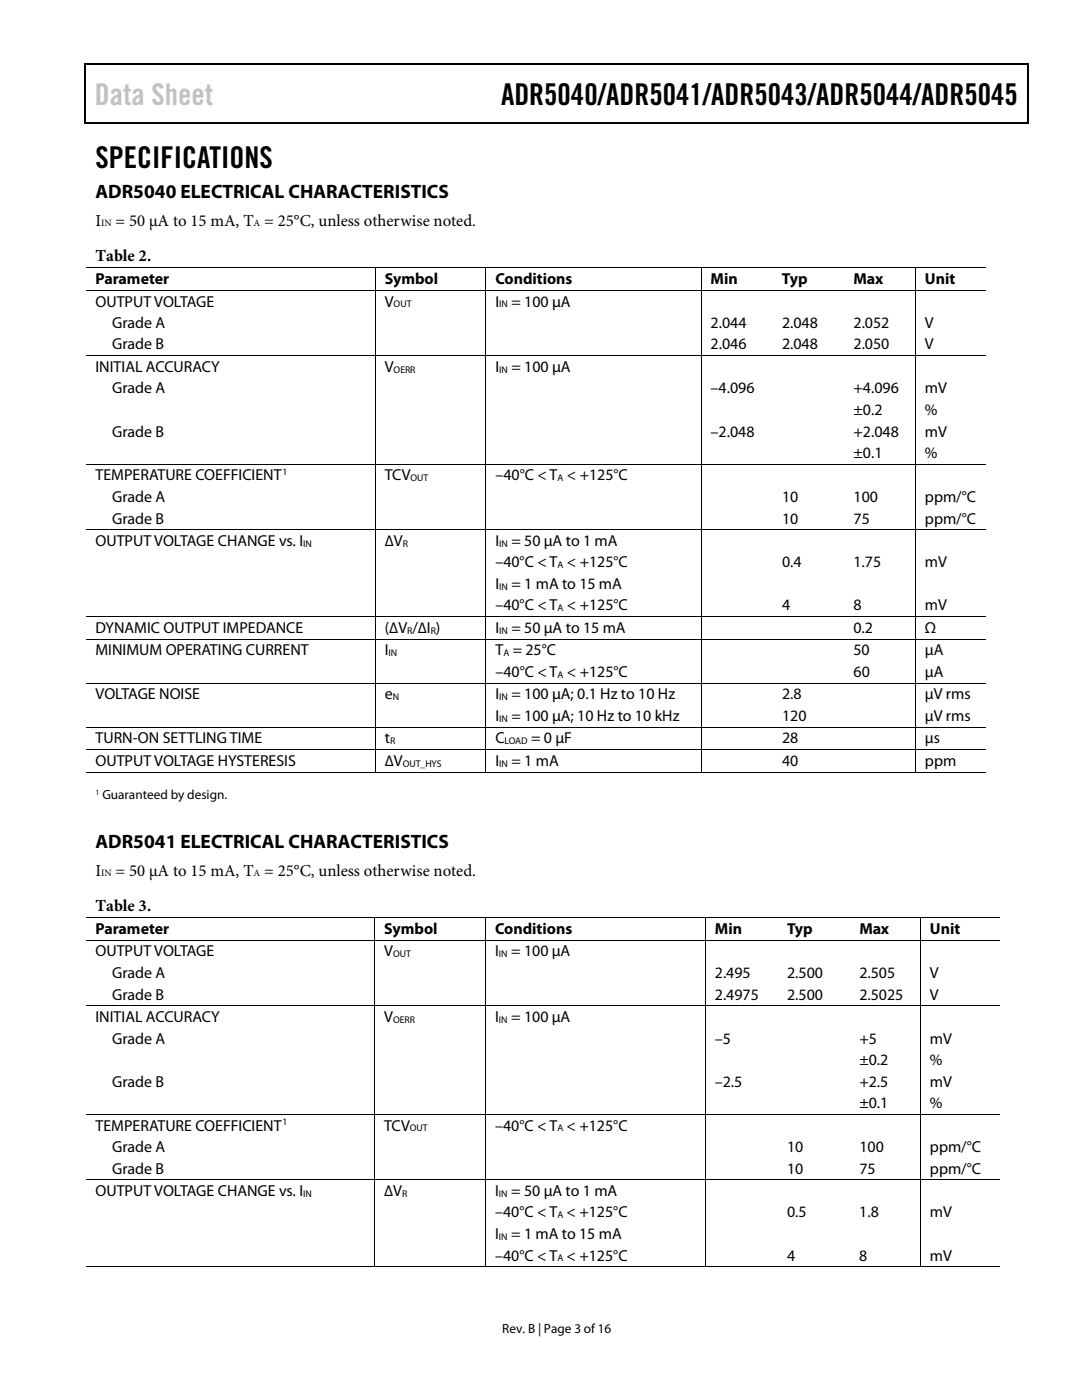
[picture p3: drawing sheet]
<svg xmlns="http://www.w3.org/2000/svg" width="216mm" height="279mm" viewBox="0 0 216 279" stroke-linecap="round" stroke-linejoin="round" font-family="sans-serif">
<defs><g id="words">
<text font-size="6" fill="#c1c1c1" x="18.9" y="21">Data Sheet</text>
<g font-size="6">
<text x="100" y="21">ADR5040/ADR5041/ADR5043/ADR5044/ADR5045</text>
<text x="19" y="33.6">SPECIFICATIONS</text>
</g>
<g font-size="3.9">
<text x="19" y="39.6">ADR5040 ELECTRICAL CHARACTERISTICS</text>
<text x="19" y="169.3">ADR5041 ELECTRICAL CHARACTERISTICS</text>
</g>
<g font-size="3.3">
<text x="19" y="45">I</text>
<text x="23.1" y="45">= 50 µA to 15 mA, T = 25°C, unless otherwise noted.</text>
<text x="19" y="52.1">Table 2.</text>
<text x="19" y="174.8">I</text>
<text x="23.1" y="174.8">= 50 µA to 15 mA, T = 25°C, unless otherwise noted.</text>
<text x="19" y="181.9">Table 3.</text>
</g>
<g font-size="3.2">
<text x="19" y="56.7">Parameter</text>
<text x="76.8" y="56.7">Symbol</text>
<text x="98.8" y="56.7">Conditions</text>
<text x="141.8" y="56.7">Min</text>
<text x="156" y="56.7">Typ</text>
<text x="170.3" y="56.7">Max</text>
<text x="184.6" y="56.7">Unit</text>
<text x="19" y="61.2">OUTPUT VOLTAGE</text>
<text x="22.4" y="65.4">Grade A</text>
<text x="76.8" y="61.2">V</text>
<text x="98.8" y="61.2">I</text>
<text x="102" y="61.2">= 100 µA</text>
<text x="141.8" y="65.4">2.044</text>
<text x="156" y="65.4">2.048</text>
<text x="170.3" y="65.4">2.052</text>
<text x="184.6" y="65.4">V</text>
<text x="22.4" y="69.7">Grade B</text>
<text x="141.8" y="69.7">2.046</text>
<text x="156" y="69.7">2.048</text>
<text x="170.3" y="69.7">2.050</text>
<text x="184.6" y="69.7">V</text>
<text x="19" y="74.2">INITIAL ACCURACY</text>
<text x="76.8" y="74.2">V</text>
<text x="98.8" y="74.2">I</text>
<text x="102" y="74.2">= 100 µA</text>
<text x="22.4" y="78.5">Grade A</text>
<text x="141.8" y="78.5">–4.096</text>
<text x="170.3" y="82.8">±0.2</text>
<text x="170.3" y="78.5">+4.096</text>
<text x="184.6" y="82.8">%</text>
<text x="184.6" y="78.5">mV</text>
<text x="22.4" y="87.1">Grade B</text>
<text x="141.8" y="87.1">–2.048</text>
<text x="170.3" y="87.1">+2.048</text>
<text x="184.6" y="87.1">mV</text>
<text x="19" y="95.9">TEMPERATURE COEFFICIENT</text>
<text x="76.8" y="95.9">TCV</text>
<text x="98.8" y="95.9">–40°C &lt; T &lt; +125°C</text>
<text x="170.3" y="91.4">±0.1</text>
<text x="184.6" y="91.4">%</text>
<text x="22.4" y="100.2">Grade A</text>
<text x="156" y="100.2">10</text>
<text x="170.3" y="100.2">100</text>
<text x="184.6" y="100.2">ppm/°C</text>
<text x="22.4" y="104.5">Grade B</text>
<text x="156" y="104.5">10</text>
<text x="170.3" y="104.5">75</text>
<text x="184.6" y="104.5">ppm/°C</text>
<text x="19" y="108.9">OUTPUT VOLTAGE CHANGE vs. I</text>
<text x="76.8" y="108.9">∆V</text>
<text x="98.8" y="113.2">–40°C &lt; T &lt; +125°C</text>
<text x="98.8" y="108.9">I</text>
<text x="102" y="108.9">= 50 µA to 1 mA</text>
<text x="156" y="113.2">0.4</text>
<text x="170.3" y="113.2">1.75</text>
<text x="184.6" y="113.2">mV</text>
<text x="98.8" y="117.5">I</text>
<text x="102" y="117.5">= 1 mA to 15 mA</text>
<text x="98.8" y="121.8">–40°C &lt; T &lt; +125°C</text>
<text x="156" y="121.8">4</text>
<text x="170.3" y="121.8">8</text>
<text x="184.6" y="121.8">mV</text>
<text x="19" y="126.3">DYNAMIC OUTPUT IMPEDANCE</text>
<text x="19" y="130.8">MINIMUM OPERATING CURRENT</text>
<text x="76.8" y="126.3">(∆V /∆I )</text>
<text x="76.8" y="130.8">I</text>
<text x="98.8" y="126.3">I</text>
<text x="98.8" y="130.8">T = 25°C</text>
<text x="102" y="126.3">= 50 µA to 15 mA</text>
<text x="170.3" y="126.3">0.2</text>
<text x="170.3" y="130.8">50</text>
<text x="184.6" y="126.3">Ω</text>
<text x="184.6" y="130.8">µA</text>
<text x="98.8" y="135.1">–40°C &lt; T &lt; +125°C</text>
<text x="170.3" y="135.1">60</text>
<text x="184.6" y="135.1">µA</text>
<text x="19" y="139.6">VOLTAGE NOISE</text>
<text x="76.8" y="139.6">e</text>
<text x="98.8" y="143.8">I</text>
<text x="98.8" y="139.6">I</text>
<text x="102" y="139.6">= 100 µA; 0.1 Hz to 10 Hz</text>
<text x="102" y="143.8">= 100 µA; 10 Hz to 10 kHz</text>
<text x="156" y="139.6">2.8</text>
<text x="156" y="143.8">120</text>
<text x="184.6" y="139.6">µV rms</text>
<text x="184.6" y="143.8">µV rms</text>
<text x="19" y="148.3">TURN-ON SETTLING TIME</text>
<text x="76.8" y="148.3">t</text>
<text x="98.8" y="148.3">C</text>
<text x="106" y="148.3">= 0 µF</text>
<text x="156" y="148.3">28</text>
<text x="184.6" y="148.3">µs</text>
<text x="19" y="152.8">OUTPUT VOLTAGE HYSTERESIS</text>
<text x="76.8" y="152.8">∆V</text>
<text x="98.8" y="152.8">I</text>
<text x="102" y="152.8">= 1 mA</text>
<text x="156" y="152.8">40</text>
<text x="184.6" y="152.8">ppm</text>
<text x="19" y="186.4">Parameter</text>
<text x="19" y="190.9">OUTPUT VOLTAGE</text>
<text x="76.6" y="186.4">Symbol</text>
<text x="76.6" y="190.9">V</text>
<text x="98.8" y="186.4">Conditions</text>
<text x="98.8" y="190.9">I</text>
<text x="102" y="190.9">= 100 µA</text>
<text x="142.6" y="186.4">Min</text>
<text x="157.1" y="186.4">Typ</text>
<text x="171.5" y="186.4">Max</text>
<text x="185.5" y="186.4">Unit</text>
<text x="22.4" y="195.2">Grade A</text>
<text x="142.6" y="195.2">2.495</text>
<text x="157.1" y="195.2">2.500</text>
<text x="171.5" y="195.2">2.505</text>
<text x="185.5" y="195.2">V</text>
<text x="19" y="204">INITIAL ACCURACY</text>
<text x="22.4" y="199.5">Grade B</text>
<text x="76.6" y="204">V</text>
<text x="98.8" y="204">I</text>
<text x="102" y="204">= 100 µA</text>
<text x="142.6" y="199.5">2.4975</text>
<text x="157.1" y="199.5">2.500</text>
<text x="171.5" y="199.5">2.5025</text>
<text x="185.5" y="199.5">V</text>
<text x="22.4" y="208.3">Grade A</text>
<text x="142.6" y="208.3">–5</text>
<text x="171.5" y="208.3">+5</text>
<text x="185.6" y="208.3">mV</text>
<text x="171.5" y="212.6">±0.2</text>
<text x="185.5" y="212.6">%</text>
<text x="22.4" y="216.9">Grade B</text>
<text x="142.6" y="216.9">–2.5</text>
<text x="171.5" y="221.1">±0.1</text>
<text x="171.5" y="216.9">+2.5</text>
<text x="185.5" y="221.1">%</text>
<text x="185.5" y="216.9">mV</text>
<text x="19" y="225.6">TEMPERATURE COEFFICIENT</text>
<text x="76.6" y="225.6">TCV</text>
<text x="98.8" y="225.6">–40°C &lt; T &lt; +125°C</text>
<text x="22.4" y="229.9">Grade A</text>
<text x="157.1" y="229.9">10</text>
<text x="171.5" y="229.9">100</text>
<text x="185.5" y="229.9">ppm/°C</text>
<text x="19" y="238.7">OUTPUT VOLTAGE CHANGE vs. I</text>
<text x="22.4" y="234.2">Grade B</text>
<text x="76.6" y="238.7">∆V</text>
<text x="98.8" y="238.7">I</text>
<text x="102" y="238.7">= 50 µA to 1 mA</text>
<text x="157.1" y="234.2">10</text>
<text x="171.5" y="234.2">75</text>
<text x="185.5" y="234.2">ppm/°C</text>
<text x="98.8" y="243">–40°C &lt; T &lt; +125°C</text>
<text x="157.1" y="243">0.5</text>
<text x="171.5" y="243">1.8</text>
<text x="185.5" y="243">mV</text>
<text x="98.8" y="247.3">I</text>
<text x="98.8" y="251.6">–40°C &lt; T &lt; +125°C</text>
<text x="102" y="247.3">= 1 mA to 15 mA</text>
<text x="157.1" y="251.6">4</text>
<text x="171.5" y="251.6">8</text>
<text x="185.5" y="251.6">mV</text>
</g>
<g font-size="2.6">
<text x="20.4" y="159.5">Guaranteed by design.</text>
<text x="100.2" y="266">Rev. B | Page 3 of 16</text>
</g>
<g font-size="1.9">
<text x="20.2" y="45.2">IN</text>
<text x="50.6" y="45.2">A</text>
<text x="78.5" y="61.3">OUT</text>
<text x="99.6" y="61.3">IN</text>
<text x="78.5" y="74.4">OERR</text>
<text x="99.6" y="74.4">IN</text>
<text x="56.4" y="94.8">1</text>
<text x="81.9" y="96.1">OUT</text>
<text x="111.3" y="96.1">A</text>
<text x="60.5" y="109.1">IN</text>
<text x="80.3" y="109.1">R</text>
<text x="99.6" y="109.1">IN</text>
<text x="111.3" y="113.4">A</text>
<text x="99.6" y="117.7">IN</text>
<text x="111.3" y="122">A</text>
<text x="77.5" y="131">IN</text>
<text x="81.3" y="126.5">R</text>
<text x="85.9" y="126.5">R</text>
<text x="99.6" y="126.5">IN</text>
<text x="100.4" y="131">A</text>
<text x="111.3" y="135.3">A</text>
<text x="78.4" y="139.7">N</text>
<text x="99.6" y="139.7">IN</text>
<text x="77.8" y="148.5">R</text>
<text x="99.6" y="144">IN</text>
<text x="100.7" y="148.5">LOAD</text>
<text x="80.3" y="153">OUT_HYS</text>
<text x="99.6" y="153">IN</text>
<text x="20.2" y="174.9">IN</text>
<text x="50.6" y="174.9">A</text>
<text x="78.4" y="191.1">OUT</text>
<text x="99.6" y="191.1">IN</text>
<text x="78.4" y="204.1">OERR</text>
<text x="99.6" y="204.1">IN</text>
<text x="56.4" y="224.6">1</text>
<text x="81.8" y="225.8">OUT</text>
<text x="111.2" y="225.8">A</text>
<text x="60.5" y="238.8">IN</text>
<text x="80.2" y="238.8">R</text>
<text x="99.6" y="238.8">IN</text>
<text x="111.2" y="243.1">A</text>
<text x="99.6" y="247.4">IN</text>
<text x="111.2" y="251.7">A</text>
</g>
<text font-size="1.6" x="19" y="158.6">1</text>
</g></defs>
<g fill="#000">
<path d="M16.9 12.7h.2v1h-.2zM16.9 12.7h.2v.3h-.2zM82.5 12.7h.3v.3h-.3zM205.1 12.7h.2v1h-.2zM205.1 12.7h.2v.3h-.2zM16.9 24.4h.2v.3h-.2zM82.3 24.4h.2v.3h-.2zM205.1 24.4h.2v.3h-.2zM74.8 53.3h.2v.2h-.2zM74.8 57.9h.2v.1h-.2zM96.9 53.3h.1v.2h-.1zM96.9 57.9h.1v.1h-.1z"/>
<path d="M139.8 53.3h.2v.2h-.2zM139.8 57.9h.2v.1h-.2zM154.2 53.3h.1v.2h-.1zM154.2 57.9h.1v.1h-.1zM168.4 53.3h.2v.2h-.2zM168.4 57.9h.2v.1h-.2zM182.6 53.3h.1v.2h-.1zM182.6 57.9h.1v.1h-.1zM74.8 70.9h.2v.2h-.2zM96.9 70.9h.1v.2h-.1zM139.8 70.9h.2v.2h-.2zM154.2 70.9h.1v.2h-.1z"/>
<path d="M168.4 70.9h.2v.2h-.2zM182.6 70.9h.1v.2h-.1zM74.8 92.6h.2v.2h-.2zM96.9 92.6h.1v.2h-.1zM139.8 92.6h.2v.2h-.2zM154.2 92.6h.1v.2h-.1zM168.4 92.6h.2v.2h-.2zM182.6 92.6h.1v.2h-.1zM74.8 105.7h.2v.1h-.2zM96.9 105.7h.1v.1h-.1zM139.8 105.7h.2v.1h-.2zM154.2 105.7h.1v.1h-.1z"/>
<path d="M168.4 105.7h.2v.1h-.2zM182.6 105.7h.1v.1h-.1zM74.8 123h.2v.2h-.2zM74.8 127.5h.2v.2h-.2zM74.8 136.3h.2v.1h-.2zM96.9 123h.1v.2h-.1zM96.9 127.5h.1v.2h-.1zM96.9 136.3h.1v.1h-.1zM139.8 123h.2v.2h-.2zM139.8 127.5h.2v.2h-.2zM139.8 136.3h.2v.1h-.2zM154.2 123h.1v.2h-.1z"/>
<path d="M154.2 127.5h.1v.2h-.1zM154.2 136.3h.1v.1h-.1zM168.4 123h.2v.2h-.2zM168.4 127.5h.2v.2h-.2zM168.4 136.3h.2v.1h-.2zM182.6 123h.1v.2h-.1zM182.6 127.5h.1v.2h-.1zM182.6 136.3h.1v.1h-.1zM74.8 145h.2v.2h-.2zM74.8 149.5h.2v.2h-.2zM74.8 154h.2v.2h-.2zM96.9 145h.1v.2h-.1z"/>
<path d="M96.9 149.5h.1v.2h-.1zM96.9 154h.1v.2h-.1zM139.8 145h.2v.2h-.2zM139.8 149.5h.2v.2h-.2zM139.8 154h.2v.2h-.2zM153.9 154h.2v.2h-.2zM154.2 145h.1v.2h-.1zM154.2 149.5h.1v.2h-.1zM168.1 154h.2v.2h-.2zM168.4 145h.2v.2h-.2zM168.4 149.5h.2v.2h-.2zM182.6 145h.1v.2h-.1z"/>
<path d="M182.6 149.5h.1v.2h-.1zM182.6 154h.1v.2h-.1zM74.7 183.1h.1v.1h-.1zM74.7 187.6h.1v.2h-.1zM96.8 183.1h.2v.1h-.2zM96.8 187.6h.2v.2h-.2zM140.7 183.1h.1v.1h-.1zM140.7 187.6h.1v.2h-.1zM155.2 183.1h.1v.1h-.1zM155.2 187.6h.1v.2h-.1zM169.6 183.1h.1v.1h-.1zM169.6 187.6h.1v.2h-.1z"/>
<path d="M183.6 183.1h.1v.1h-.1zM183.6 187.6h.1v.2h-.1zM74.7 200.7h.1v.1h-.1zM96.8 200.7h.2v.1h-.2zM140.7 200.7h.1v.1h-.1zM155.2 200.7h.1v.1h-.1zM169.6 200.7h.1v.1h-.1zM183.6 200.7h.1v.1h-.1zM74.7 222.3h.1v.2h-.1zM74.7 235.4h.1v.2h-.1zM96.8 222.3h.2v.2h-.2zM96.8 235.4h.2v.2h-.2z"/>
<path d="M140.7 222.3h.1v.2h-.1zM140.7 235.4h.1v.2h-.1zM155.2 222.3h.1v.2h-.1zM155.2 235.4h.1v.2h-.1zM169.6 222.3h.1v.2h-.1zM169.6 235.4h.1v.2h-.1zM183.6 222.3h.1v.2h-.1zM183.6 235.4h.1v.2h-.1zM74.7 252.8h.1v.1h-.1zM96.8 252.8h.2v.1h-.2zM140.7 252.8h.1v.1h-.1zM154.9 252.8h.2v.1h-.2z"/>
<path d="M169.3 252.8h.2v.1h-.2zM183.6 252.8h.1v.1h-.1z"/>
</g>
<path d="M17 13.7v10.7M17.1 12.8h65.4M82.8 12.8h122.3M205.2 13.7v10.7M17.1 24.5h188" fill="none" stroke="#000" stroke-width=".25"/>
<g fill="none" stroke="#000" stroke-width=".2">
<path d="M17.1 53.4h57.7M17.1 58h57.7M74.9 53.5v4.4M74.9 58v12.9M75 53.4h21.9M75 58h21.9M96.9 53.5v4.4M96.9 58v12.9M97 53.4h42.8M97 58h42.8M139.9 53.5v4.4M139.9 58v12.9"/>
<path d="M140 53.4h14.2M140 58h14.2M154.3 53.4h14.1M154.3 58h14.1M168.6 53.4h14M168.6 58h14M182.6 53.5v4.4M182.6 58v12.9M182.7 53.4h14M182.7 58h14M17.1 71h57.7M74.9 71.1v21.5"/>
<path d="M75 71h21.9M96.9 71.1v21.5M97 71h42.8M139.9 71.1v21.5M140 71h14.2M154.3 71h14.1M168.6 71h14M182.6 71.1v21.5M182.7 71h14M17.1 92.7h57.7M74.9 92.8v12.9M75 92.7h21.9"/>
<path d="M96.9 92.8v12.9M97 92.7h42.8M139.9 92.8v12.9M140 92.7h14.2M154.3 92.7h14.1M168.6 92.7h14M182.6 92.8v12.9M182.7 92.7h14M17.1 105.7h57.7M74.9 105.8v17.2M75 105.7h21.9M96.9 105.8v17.2"/>
<path d="M97 105.7h42.8M139.9 105.8v17.2M140 105.7h14.2M154.3 105.7h14.1M168.6 105.7h14M182.6 105.8v17.2M182.7 105.7h14M17.1 123.1h57.7M17.1 127.6h57.7M17.1 136.4h57.7M74.9 123.2v4.3M74.9 127.7v8.6"/>
<path d="M74.9 136.4v8.6M75 123.1h21.9M75 127.6h21.9M75 136.4h21.9M96.9 123.2v4.3M96.9 127.7v8.6M96.9 136.4v8.6M97 123.1h42.8M97 127.6h42.8M97 136.4h42.8M139.9 123.2v4.3M139.9 127.7v8.6"/>
<path d="M139.9 136.4v8.6M140 123.1h14.2M140 127.6h14.2M140 136.4h14.2M154.3 123.1h14.1M154.3 127.6h14.1M154.3 136.4h14.1M168.6 123.1h14M168.6 127.6h14M168.6 136.4h14M182.6 123.2v4.3M182.6 127.7v8.6"/>
<path d="M182.6 136.4v8.6M182.7 123.1h14M182.7 127.6h14M182.7 136.4h14M17.1 145.1h57.7M17.1 149.6h57.7M17.1 154.1h57.7M74.9 145.2v4.3M74.9 149.7v4.3M75 145.1h21.9M75 149.6h21.9M75 154.1h21.9"/>
<path d="M96.9 145.2v4.3M96.9 149.7v4.3M97 145.1h42.8M97 149.6h42.8M97 154.1h42.8M139.9 145.2v4.3M139.9 149.7v4.3M140 145.1h14.2M140 149.6h14.2M140 154.1h42.6M154.3 145.1h14.1M154.3 149.6h14.1"/>
<path d="M168.6 145.1h14M168.6 149.6h14M182.6 145.2v4.3M182.6 149.7v4.3M182.7 145.1h14M182.7 149.6h14M182.7 154.1h14M17.1 183.2h57.6M17.1 187.7h57.6M74.7 183.2v4.4M74.7 187.8v12.9M74.8 183.2h22"/>
<path d="M74.8 187.7h22M96.9 183.2v4.4M96.9 187.8v12.9M97 183.2h43.7M97 187.7h43.7M140.7 183.2v4.4M140.7 187.8v12.9M140.8 183.2h14.4M140.8 187.7h14.4M155.3 183.2h14.3M155.3 187.7h14.3M169.7 183.2h13.9"/>
<path d="M169.7 187.7h13.9M183.6 183.2v4.4M183.6 187.8v12.9M183.7 183.2h15.8M183.7 187.7h15.8M17.1 200.7h57.6M74.7 200.8v21.5M74.8 200.7h22M96.9 200.8v21.5M97 200.7h43.7M140.7 200.8v21.5M140.8 200.7h14.4"/>
<path d="M155.3 200.7h14.3M169.7 200.7h13.9M183.6 200.8v21.5M183.7 200.7h15.8M17.1 222.4h57.6M17.1 235.5h57.6M74.7 222.5v12.9M74.7 235.6v17.2M74.8 222.4h22M74.8 235.5h22M96.9 222.5v12.9M96.9 235.6v17.2"/>
<path d="M97 222.4h43.7M97 235.5h43.7M140.7 222.5v12.9M140.7 235.6v17.2M140.8 222.4h14.4M140.8 235.5h14.4M155.3 222.4h14.3M155.3 235.5h14.3M169.7 222.4h13.9M169.7 235.5h13.9M183.6 222.5v12.9M183.6 235.6v17.2"/>
<path d="M183.7 222.4h15.8M183.7 235.5h15.8M17.1 252.9h57.6M74.8 252.9h22M97 252.9h43.7M140.8 252.9h42.8M183.7 252.9h15.8"/>
</g>
<use href="#words"/>
</svg>
